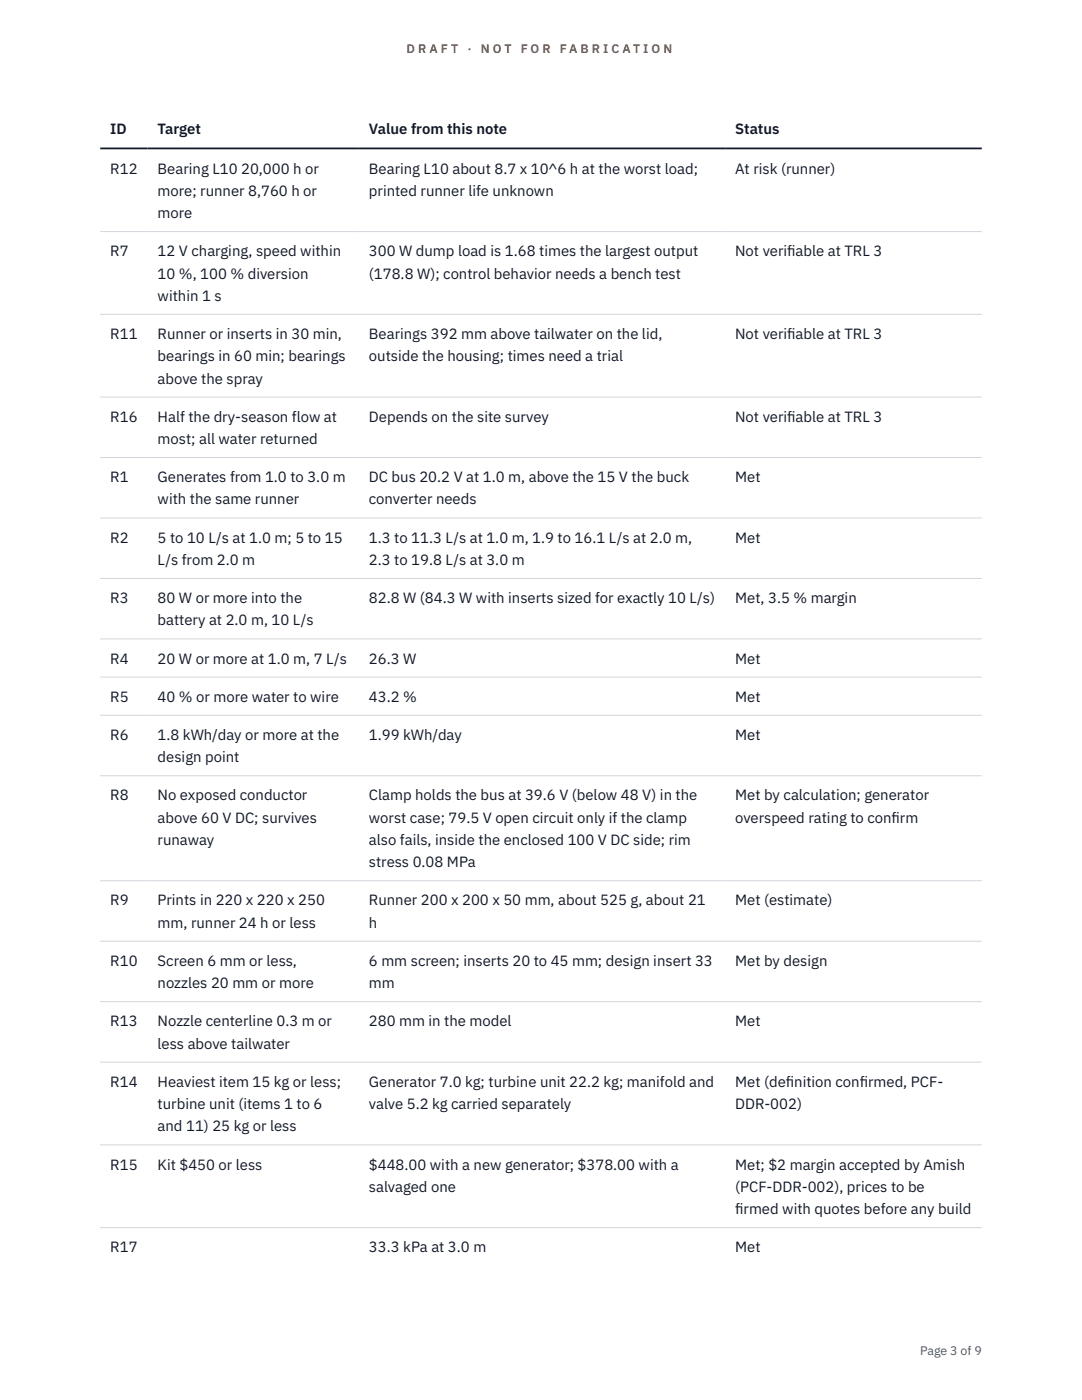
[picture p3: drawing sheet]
<svg xmlns="http://www.w3.org/2000/svg" width="216mm" height="279mm" viewBox="0 0 216 279" stroke-linecap="round" stroke-linejoin="round" font-family="sans-serif">
<defs><g id="words">
<g font-size="3" fill="#111827">
<text x="22" y="26.8">ID</text>
<text x="31.5" y="26.8">Target</text>
<text x="73.6" y="26.8">Value from this note</text>
<text x="146.7" y="26.8">Status</text>
<text x="22" y="34.6">R12</text>
<text x="31.5" y="34.6">Bearing L10 20,000 h or</text>
<text x="73.6" y="34.6">Bearing L10 about 8.7 x 10^6 h at the worst load;</text>
<text x="146.7" y="34.6">At risk (runner)</text>
<text x="31.5" y="39.1">more; runner 8,760 h or</text>
<text x="73.6" y="39.1">printed runner life unknown</text>
<text x="31.5" y="43.5">more</text>
<text x="22" y="51.1">R7</text>
<text x="31.5" y="51.1">12 V charging, speed within</text>
<text x="73.6" y="51.1">300 W dump load is 1.68 times the largest output</text>
<text x="146.7" y="51.1">Not verif</text>
<text x="157.1" y="51.1">iable at TRL 3</text>
<text x="31.5" y="55.6">10 %, 100 % diversion</text>
<text x="73.6" y="55.6">(178.8 W); control behavior needs a bench test</text>
<text x="31.5" y="60">within 1 s</text>
<text x="22" y="67.7">R11</text>
<text x="31.5" y="67.7">Runner or inserts in 30 min,</text>
<text x="73.6" y="67.7">Bearings 392 mm above tailwater on the lid,</text>
<text x="146.7" y="67.7">Not verif</text>
<text x="157.1" y="67.7">iable at TRL 3</text>
<text x="31.5" y="72.1">bearings in 60 min; bearings</text>
<text x="31.5" y="76.5">above the spray</text>
<text x="73.6" y="72.1">outside the housing; times need a trial</text>
<text x="22" y="84.2">R16</text>
<text x="31.5" y="84.2">Half the dry-season flow at</text>
<text x="31.5" y="88.6">most; all water returned</text>
<text x="73.6" y="84.2">Depends on the site survey</text>
<text x="146.7" y="84.2">Not verif</text>
<text x="157.1" y="84.2">iable at TRL 3</text>
<text x="22" y="96.2">R1</text>
<text x="31.5" y="96.2">Generates from 1.0 to 3.0 m</text>
<text x="31.5" y="100.7">with the same runner</text>
<text x="73.6" y="96.2">DC bus 20.2 V at 1.0 m, above the 15 V the buck</text>
<text x="73.6" y="100.7">converter needs</text>
<text x="146.7" y="96.2">Met</text>
<text x="22" y="108.3">R2</text>
<text x="31.5" y="108.3">5 to 10 L/s at 1.0 m; 5 to 15</text>
<text x="31.5" y="112.7">L/s from 2.0 m</text>
<text x="73.6" y="108.3">1.3 to 11.3 L/s at 1.0 m, 1.9 to 16.1 L/s at 2.0 m,</text>
<text x="73.6" y="112.7">2.3 to 19.8 L/s at 3.0 m</text>
<text x="146.7" y="108.3">Met</text>
<text x="22" y="120.4">R3</text>
<text x="31.5" y="120.4">80 W or more into the</text>
<text x="31.5" y="124.8">battery at 2.0 m, 10 L/s</text>
<text x="73.6" y="120.4">82.8 W (84.3 W with inserts sized for exactly 10 L/s)</text>
<text x="146.7" y="120.4">Met, 3.5 % margin</text>
<text x="22" y="132.4">R4</text>
<text x="31.5" y="132.4">20 W or more at 1.0 m, 7 L/s</text>
<text x="73.6" y="132.4">26.3 W</text>
<text x="146.7" y="132.4">Met</text>
<text x="22" y="140.1">R5</text>
<text x="31.5" y="140.1">40 % or more water to wire</text>
<text x="73.6" y="140.1">43.2 %</text>
<text x="146.7" y="140.1">Met</text>
<text x="22" y="147.7">R6</text>
<text x="31.5" y="147.7">1.8 kWh/day or more at the</text>
<text x="73.6" y="147.7">1.99 kWh/day</text>
<text x="146.7" y="147.7">Met</text>
<text x="31.5" y="152.1">design point</text>
<text x="22" y="159.7">R8</text>
<text x="31.5" y="159.7">No exposed conductor</text>
<text x="73.6" y="159.7">Clamp holds the bus at 39.6 V (below 48 V) in the</text>
<text x="146.7" y="159.7">Met by calculation; generator</text>
<text x="31.5" y="164.2">above 60 V DC; survives</text>
<text x="73.6" y="164.2">worst case; 79.5 V open circuit only if the clamp</text>
<text x="146.7" y="164.2">overspeed rating to conf</text>
<text x="177.9" y="164.2">irm</text>
<text x="31.5" y="168.6">runaway</text>
<text x="73.6" y="168.6">also fails, inside the enclosed 100 V DC side; rim</text>
<text x="73.6" y="173.1">stress 0.08 MPa</text>
<text x="22" y="180.7">R9</text>
<text x="31.5" y="180.7">Prints in 220 x 220 x 250</text>
<text x="31.5" y="185.1">mm, runner 24 h or less</text>
<text x="73.6" y="180.7">Runner 200 x 200 x 50 mm, about 525 g, about 21</text>
<text x="73.6" y="185.1">h</text>
<text x="146.7" y="180.7">Met (estimate)</text>
<text x="22" y="192.8">R10</text>
<text x="31.5" y="192.8">Screen 6 mm or less,</text>
<text x="31.5" y="197.2">nozzles 20 mm or more</text>
<text x="73.6" y="192.8">6 mm screen; inserts 20 to 45 mm; design insert 33</text>
<text x="73.6" y="197.2">mm</text>
<text x="146.7" y="192.8">Met by design</text>
<text x="22" y="204.8">R13</text>
<text x="31.5" y="204.8">Nozzle centerline 0.3 m or</text>
<text x="31.5" y="209.3">less above tailwater</text>
<text x="73.6" y="204.8">280 mm in the model</text>
<text x="146.7" y="204.8">Met</text>
<text x="22" y="216.9">R14</text>
<text x="31.5" y="216.9">Heaviest item 15 kg or less;</text>
<text x="31.5" y="221.3">turbine unit (items 1 to 6</text>
<text x="73.6" y="216.9">Generator 7.0 kg; turbine unit 22.2 kg; manifold and</text>
<text x="73.6" y="221.3">valve 5.2 kg carried separately</text>
<text x="146.7" y="216.9">Met (def</text>
<text x="146.7" y="221.3">DDR-002)</text>
<text x="156.8" y="216.9">inition conf</text>
<text x="171.5" y="216.9">irmed, PCF-</text>
<text x="31.5" y="225.8">and 11) 25 kg or less</text>
<text x="22" y="233.4">R15</text>
<text x="31.5" y="233.4">Kit $450 or less</text>
<text x="73.6" y="233.4">$448.00 with a new generator; $378.00 with a</text>
<text x="146.7" y="233.4">Met; $2 margin accepted by Amish</text>
<text x="73.6" y="237.9">salvaged one</text>
<text x="146.7" y="237.9">(PCF-DDR-002), prices to be</text>
<text x="146.7" y="242.3">f</text>
<text x="146.7" y="242.3">irmed with quotes before any build</text>
<text x="22" y="249.9">R17</text>
<text x="73.6" y="249.9">33.3 kPa at 3.0 m</text>
<text x="146.7" y="249.9">Met</text>
</g>
<g font-size="2.5" fill="#b45309">
<text x="81.1" y="10.5">D R A F T</text>
<text x="93.3" y="10.5">·</text>
<text x="95.9" y="10.5">N O T</text>
<text x="103.9" y="10.5">F O R</text>
<text x="111.7" y="10.5">F A B R I C A T I O N</text>
</g>
<text font-size="2.5" fill="#4b5563" x="183.6" y="270.3">Page 3 of 9</text>
</g></defs>
<g fill="none" stroke="#d1d5db" stroke-width=".2">
<path d="M20 46.2h175.9M20 62.7h175.9M20 79.2h175.9M20 91.3h175.9M20 103.4h175.9M20 115.4h175.9M20 127.5h175.9M20 135.1h175.9M20 142.8h175.9M20 154.8h175.9M20 175.8h175.9M20 187.8h175.9"/>
<path d="M20 199.9h175.9M20 212h175.9M20 228.5h175.9M20 245h175.9"/>
</g>
<path d="M20 29.6h175.9" fill="none" stroke="#111827" stroke-width=".35"/>
<use href="#words"/>
</svg>
